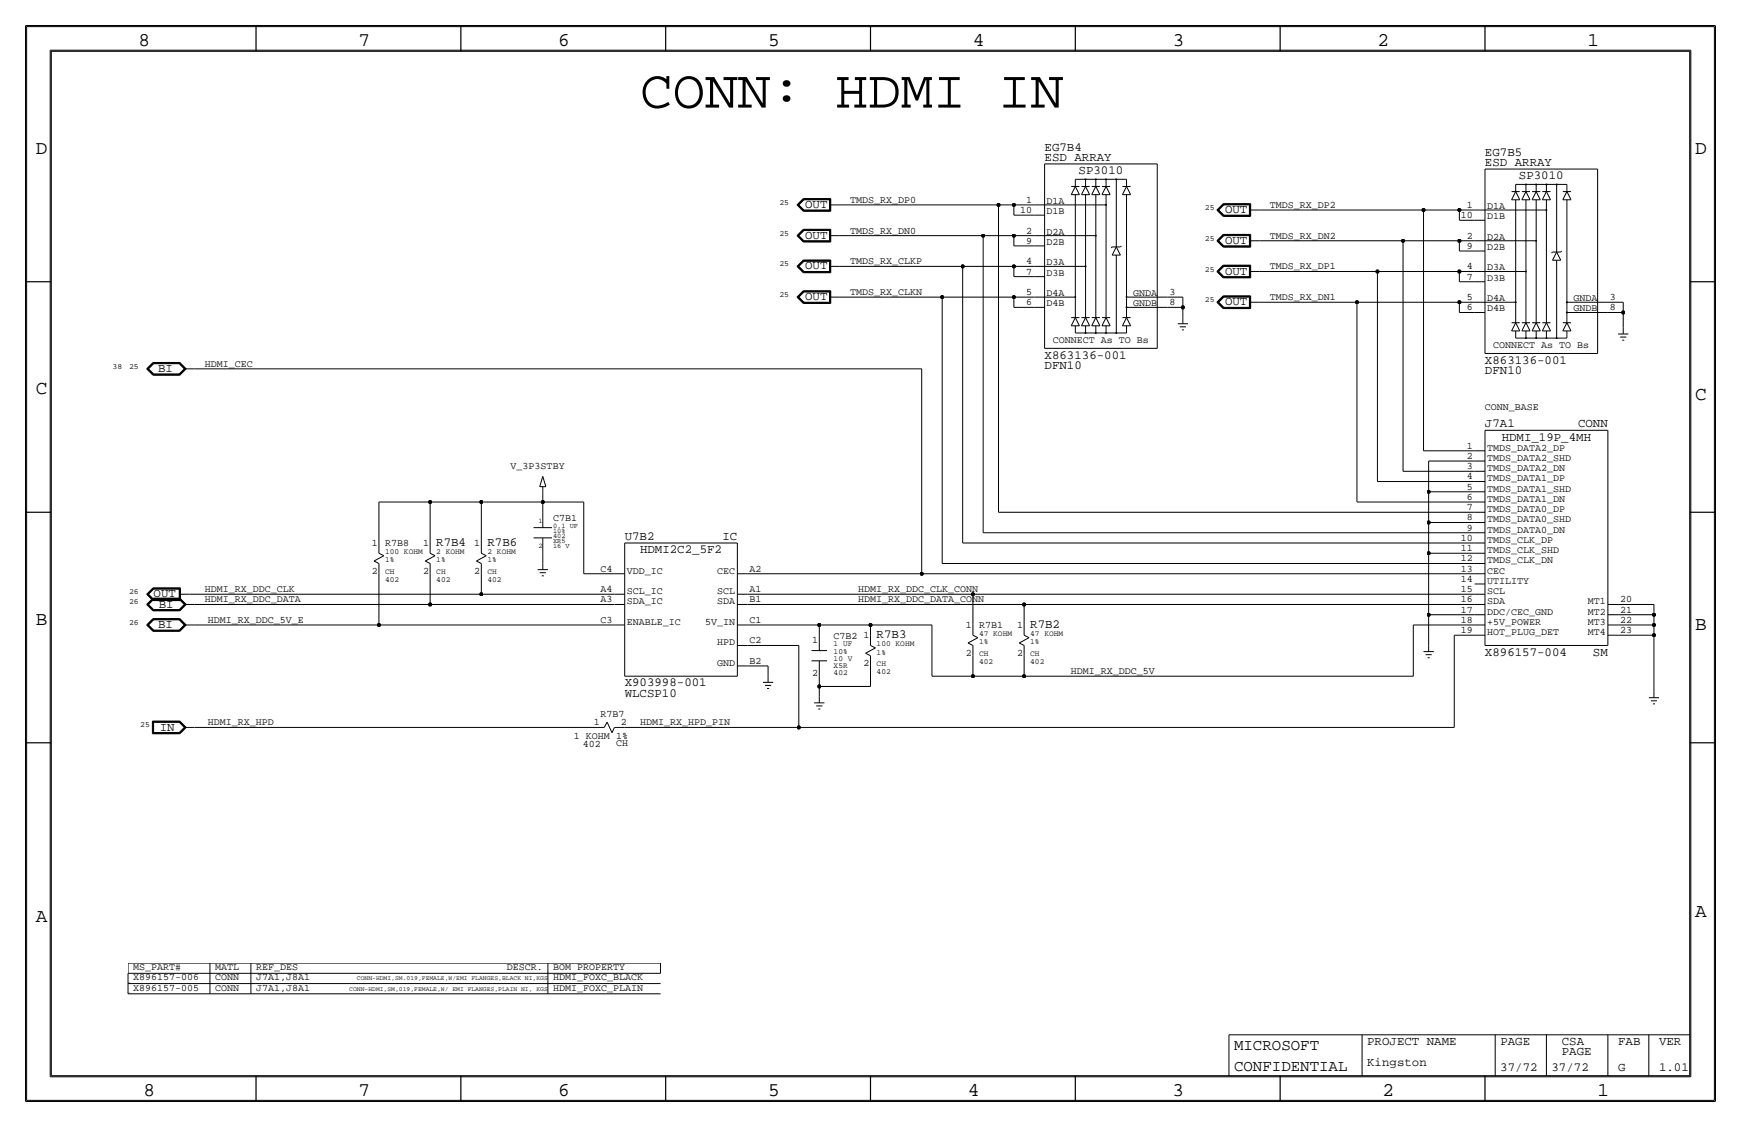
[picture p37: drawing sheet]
<svg xmlns="http://www.w3.org/2000/svg" width="432mm" height="279mm" viewBox="0 0 432 279" stroke-linecap="round" stroke-linejoin="round" font-family="sans-serif">
<defs><g id="words">
<text font-size="13.5" x="158.7" y="26.7">CONN: HDMI IN</text>
<g font-size="4.8">
<text x="34.3" y="11.4">8</text>
<text x="88.9" y="11.4">7</text>
<text x="138.5" y="11.4">6</text>
<text x="190.5" y="11.4">5</text>
<text x="241.3" y="11.4">4</text>
<text x="290.8" y="11.4">3</text>
<text x="341.6" y="11.4">2</text>
<text x="393.7" y="11.4">1</text>
<text x="8.9" y="38.1">D</text>
<text x="420.4" y="38.1">D</text>
<text x="8.9" y="97.8">C</text>
<text x="420.4" y="99.1">C</text>
<text x="8.9" y="154.9">B</text>
<text x="420.4" y="156.2">B</text>
<text x="420.4" y="227.3">A</text>
<text x="8.9" y="228.6">A</text>
<text x="35.6" y="271.8">8</text>
<text x="88.9" y="271.8">7</text>
<text x="138.4" y="271.8">6</text>
<text x="190.5" y="271.8">5</text>
<text x="240" y="271.8">4</text>
<text x="290.8" y="271.8">3</text>
<text x="342.9" y="271.8">2</text>
<text x="396.2" y="271.8">1</text>
</g>
<g font-size="3.9">
<text x="306.1" y="260.4">MICROSOFT</text>
<text x="306.1" y="265.4">CONFIDENTIAL</text>
</g>
<g font-size="3.1">
<text x="259.1" y="39.9">ESD ARRAY</text>
<text x="259.1" y="37.3">EG7B4</text>
<text x="368.3" y="41.1">ESD ARRAY</text>
<text x="368.3" y="38.6">EG7B5</text>
<text x="267.5" y="43.2">SP3010</text>
<text x="376.7" y="44.4">SP3010</text>
<text x="199.7" y="51.6">OUT</text>
<text x="303.8" y="52.8">OUT</text>
<text x="199.7" y="59.2">OUT</text>
<text x="303.8" y="60.5">OUT</text>
<text x="199.7" y="66.8">OUT</text>
<text x="303.8" y="68.1">OUT</text>
<text x="199.7" y="74.4">OUT</text>
<text x="303.8" y="75.7">OUT</text>
<text x="259.1" y="88.9">X863136-001</text>
<text x="39.2" y="92.2">BI</text>
<text x="259.1" y="91.4">DFN10</text>
<text x="368.3" y="92.7">DFN10</text>
<text x="368.3" y="90.2">X863136-001</text>
<text x="368.3" y="105.9">J7A1</text>
<text x="391.4" y="105.9">CONN</text>
<text x="372.4" y="109.2">HDMI_19P_4MH</text>
<text x="108.2" y="135.4">R7B4</text>
<text x="120.9" y="135.4">R7B6</text>
<text x="154.9" y="133.9">U7B2</text>
<text x="158.7" y="137.2">HDMI2C2_5F2</text>
<text x="179.2" y="133.9">IC</text>
<text x="38.1" y="148.1">OUT</text>
<text x="39.2" y="155.7">BI</text>
<text x="39.4" y="150.6">BI</text>
<text x="255.5" y="155.7">R7B2</text>
<text x="217.4" y="158.2">R7B3</text>
<text x="368.3" y="162.6">X896157-004</text>
<text x="395.1" y="162.6">SM</text>
<text x="154.9" y="170.2">X903998-001</text>
<text x="154.9" y="172.7">WLCSP10</text>
<text x="39.6" y="181.1">IN</text>
<text x="339.1" y="259.1">PROJECT NAME</text>
<text x="372.1" y="259.1">PAGE</text>
<text x="387.4" y="259.1">CSA</text>
<text x="387.4" y="261.6">PAGE</text>
<text x="401.3" y="259.1">FAB</text>
<text x="411.5" y="259.1">VER</text>
<text x="339.1" y="264.2">Kingston</text>
<text x="372.1" y="265.4">37/72</text>
<text x="384.8" y="265.4">37/72</text>
<text x="401.3" y="265.4">G</text>
<text x="411.5" y="265.4">1.01</text>
</g>
<g font-size="2.5">
<text x="210.8" y="50.3">TMDS_RX_DP0</text>
<text x="253.1" y="52.8">10</text>
<text x="254.5" y="50.3">1</text>
<text x="259.6" y="50.5">D1A</text>
<text x="259.6" y="53.1">D1B</text>
<text x="315" y="51.6">TMDS_RX_DP2</text>
<text x="363.8" y="51.5">1</text>
<text x="368.8" y="51.8">D1A</text>
<text x="210.8" y="57.9">TMDS_RX_DN0</text>
<text x="254.5" y="57.9">2</text>
<text x="259.6" y="58.2">D2A</text>
<text x="315" y="59.2">TMDS_RX_DN2</text>
<text x="362.3" y="54.1">10</text>
<text x="363.8" y="59.2">2</text>
<text x="368.8" y="54.4">D1B</text>
<text x="368.8" y="59.4">D2A</text>
<text x="210.8" y="65.5">TMDS_RX_CLKP</text>
<text x="254.5" y="65.5">4</text>
<text x="254.5" y="60.4">9</text>
<text x="259.6" y="60.7">D2B</text>
<text x="259.6" y="65.8">D3A</text>
<text x="363.8" y="61.7">9</text>
<text x="368.8" y="62">D2B</text>
<text x="254.5" y="68.1">7</text>
<text x="259.6" y="68.3">D3B</text>
<text x="315" y="66.8">TMDS_RX_DP1</text>
<text x="363.8" y="69.3">7</text>
<text x="363.8" y="66.8">4</text>
<text x="368.8" y="69.6">D3B</text>
<text x="368.8" y="67.1">D3A</text>
<text x="210.8" y="73.2">TMDS_RX_CLKN</text>
<text x="254.5" y="75.7">6</text>
<text x="254.5" y="73.2">5</text>
<text x="259.6" y="73.4">D4A</text>
<text x="259.6" y="75.9">D4B</text>
<text x="281.1" y="73.4">GNDA</text>
<text x="281.1" y="75.9">GNDB</text>
<text x="290.1" y="75.7">8</text>
<text x="290.1" y="73.2">3</text>
<text x="315" y="74.4">TMDS_RX_DN1</text>
<text x="363.8" y="77">6</text>
<text x="363.8" y="74.4">5</text>
<text x="368.8" y="74.7">D4A</text>
<text x="368.8" y="77.2">D4B</text>
<text x="390.3" y="74.7">GNDA</text>
<text x="390.3" y="77.2">GNDB</text>
<text x="399.3" y="77">8</text>
<text x="399.3" y="74.4">3</text>
<text x="261.1" y="85.1">CONNECT As TO Bs</text>
<text x="370.4" y="86.4">CONNECT As TO Bs</text>
<text x="50.8" y="90.9">HDMI_CEC</text>
<text x="368.3" y="101.6">CONN_BASE</text>
<text x="363.8" y="113.8">2</text>
<text x="363.8" y="111.3">1</text>
<text x="368.8" y="111.7">TMDS_DATA2_DP</text>
<text x="126.7" y="116.2">V_3P3STBY</text>
<text x="363.8" y="116.3">3</text>
<text x="363.8" y="118.9">4</text>
<text x="368.8" y="119.4">TMDS_DATA1_DP</text>
<text x="368.8" y="116.8">TMDS_DATA2_DN</text>
<text x="368.8" y="114.3">TMDS_DATA2_SHD</text>
<text x="363.8" y="121.4">5</text>
<text x="363.8" y="124">6</text>
<text x="368.8" y="124.4">TMDS_DATA1_DN</text>
<text x="368.8" y="121.9">TMDS_DATA1_SHD</text>
<text x="137.2" y="129.3">C7B1</text>
<text x="363.8" y="129">8</text>
<text x="363.8" y="126.5">7</text>
<text x="363.8" y="131.6">9</text>
<text x="368.8" y="129.5">TMDS_DATA0_SHD</text>
<text x="368.8" y="127">TMDS_DATA0_DP</text>
<text x="92.2" y="135.4">1</text>
<text x="95.5" y="135.4">R7B8</text>
<text x="104.9" y="135.4">1</text>
<text x="117.6" y="135.4">1</text>
<text x="362.3" y="136.7">11</text>
<text x="362.3" y="134.1">10</text>
<text x="368.8" y="137.2">TMDS_CLK_SHD</text>
<text x="368.8" y="134.6">TMDS_CLK_DP</text>
<text x="368.8" y="132.1">TMDS_DATA0_DN</text>
<text x="92.2" y="142.2">2</text>
<text x="104.9" y="142.2">2</text>
<text x="117.6" y="142.2">2</text>
<text x="148.9" y="141.7">C4</text>
<text x="155.4" y="142.2">VDD_IC</text>
<text x="177.9" y="142.2">CEC</text>
<text x="185.9" y="141.7">A2</text>
<text x="362.3" y="139.2">12</text>
<text x="362.3" y="141.7">13</text>
<text x="368.8" y="142.2">CEC</text>
<text x="368.8" y="139.7">TMDS_CLK_DN</text>
<text x="50.8" y="146.8">HDMI_RX_DDC_CLK</text>
<text x="50.8" y="149.4">HDMI_RX_DDC_DATA</text>
<text x="148.9" y="149.4">A3</text>
<text x="148.9" y="146.8">A4</text>
<text x="155.4" y="149.9">SDA_IC</text>
<text x="155.4" y="147.3">SCL_IC</text>
<text x="177.9" y="147.3">SCL</text>
<text x="177.9" y="149.9">SDA</text>
<text x="185.9" y="149.4">B1</text>
<text x="185.9" y="146.8">A1</text>
<text x="212.9" y="149.4">HDMI_RX_DDC_DATA_CONN</text>
<text x="212.9" y="146.8">HDMI_RX_DDC_CLK_CONN</text>
<text x="362.3" y="144.3">14</text>
<text x="362.3" y="149.4">16</text>
<text x="362.3" y="146.8">15</text>
<text x="368.8" y="149.9">SDA</text>
<text x="368.8" y="147.3">SCL</text>
<text x="368.8" y="144.8">UTILITY</text>
<text x="393.8" y="149.9">MT1</text>
<text x="401.8" y="149.4">20</text>
<text x="51.6" y="154.4">HDMI_RX_DDC_5V_E</text>
<text x="148.9" y="154.4">C3</text>
<text x="155.4" y="154.9">ENABLE_IC</text>
<text x="174.9" y="154.9">5V_IN</text>
<text x="185.9" y="154.4">C1</text>
<text x="239.6" y="155.7">1</text>
<text x="242.8" y="155.7">R7B1</text>
<text x="252.3" y="155.7">1</text>
<text x="362.3" y="151.9">17</text>
<text x="362.3" y="154.4">18</text>
<text x="368.8" y="154.9">+5V_POWER</text>
<text x="368.8" y="152.4">DDC/CEC_GND</text>
<text x="393.8" y="154.9">MT3</text>
<text x="393.8" y="152.4">MT2</text>
<text x="401.8" y="154.4">22</text>
<text x="401.8" y="151.9">21</text>
<text x="177.9" y="160">HPD</text>
<text x="185.9" y="159.5">C2</text>
<text x="201.5" y="159.5">1</text>
<text x="206.8" y="158.5">C7B2</text>
<text x="214.2" y="158.2">1</text>
<text x="362.3" y="157">19</text>
<text x="368.8" y="157.5">HOT_PLUG_DET</text>
<text x="393.8" y="157.5">MT4</text>
<text x="401.8" y="157">23</text>
<text x="177.9" y="165.1">GND</text>
<text x="185.9" y="164.6">B2</text>
<text x="201.5" y="167.6">2</text>
<text x="214.2" y="165.1">2</text>
<text x="239.6" y="162.6">2</text>
<text x="252.3" y="162.6">2</text>
<text x="265.6" y="167.1">HDMI_RX_DDC_5V</text>
<text x="51.6" y="179.8">HDMI_RX_HPD</text>
<text x="147.3" y="179.8">1</text>
<text x="148.9" y="177.8">R7B7</text>
<text x="154" y="179.8">2</text>
<text x="158.7" y="179.8">HDMI_RX_HPD_PIN</text>
<text x="142.3" y="183.1">1 KOHM 1%</text>
<text x="144.6" y="185.2">402</text>
<text x="152.8" y="185.1">CH</text>
<text x="33" y="245.6">X896157-005</text>
<text x="33" y="243.1">X896157-006</text>
<text x="33" y="240.5">MS_PART#</text>
<text x="53.3" y="245.6">CONN</text>
<text x="53.3" y="243.1">CONN</text>
<text x="53.3" y="240.5">MATL</text>
<text x="63.5" y="243.1">J7A1,J8A1</text>
<text x="63.5" y="245.6">J7A1,J8A1</text>
<text x="63.5" y="240.5">REF_DES</text>
<text x="125.7" y="240.5">DESCR.</text>
<text x="137.2" y="245.6">HDMI_FOXC_PLAIN</text>
<text x="137.2" y="243.1">HDMI_FOXC_BLACK</text>
<text x="137.2" y="240.5">BOM PROPERTY</text>
</g>
<g font-size="2">
<text x="193.3" y="50.8">25</text>
<text x="298.8" y="52.1">25</text>
<text x="193.3" y="58.4">25</text>
<text x="298.8" y="59.7">25</text>
<text x="193.3" y="66">25</text>
<text x="298.8" y="67.3">25</text>
<text x="193.3" y="73.7">25</text>
<text x="298.8" y="74.9">25</text>
<text x="27.9" y="91.4">38</text>
<text x="32" y="91.4">25</text>
<text x="95.5" y="137.4">100 KOHM</text>
<text x="108.2" y="137.4">2 KOHM</text>
<text x="120.9" y="137.4">2 KOHM</text>
<text x="95.5" y="142.2">CH</text>
<text x="95.5" y="139.4">1%</text>
<text x="108.2" y="142.2">CH</text>
<text x="108.2" y="139.4">1%</text>
<text x="120.9" y="139.4">1%</text>
<text x="120.9" y="142.2">CH</text>
<text x="32" y="147.3">26</text>
<text x="32" y="149.9">26</text>
<text x="95.5" y="144.3">402</text>
<text x="108.2" y="144.3">402</text>
<text x="120.9" y="144.3">402</text>
<text x="32" y="154.9">26</text>
<text x="206.8" y="160.3">1 UF</text>
<text x="217.4" y="160.3">100 KOHM</text>
<text x="242.8" y="157.7">47 KOHM</text>
<text x="242.8" y="159.8">1%</text>
<text x="255.5" y="157.7">47 KOHM</text>
<text x="255.5" y="159.8">1%</text>
<text x="206.8" y="163.8">10 V</text>
<text x="206.8" y="165.6">X5R</text>
<text x="206.8" y="167.4">402</text>
<text x="206.8" y="162.1">10%</text>
<text x="217.4" y="162.3">1%</text>
<text x="217.4" y="165.1">CH</text>
<text x="217.4" y="167.1">402</text>
<text x="242.8" y="162.6">CH</text>
<text x="242.8" y="164.6">402</text>
<text x="255.5" y="162.6">CH</text>
<text x="255.5" y="164.6">402</text>
<text x="34.8" y="180.3">25</text>
</g>
<g font-size="1.7">
<text x="133.6" y="129.5">1</text>
<text x="137.2" y="130.8">0.1 UF</text>
<text x="133.6" y="135.9">2</text>
<text x="137.2" y="135.9">16 V</text>
<text x="137.2" y="134.6">XR5</text>
<text x="137.2" y="133.4">402</text>
<text x="137.2" y="132.1">10%</text>
</g>
<g font-size="1.6">
<text x="86.6" y="245.6">CONN-HDMI,SM,019,FEMALE,W/ EMI FLANGES,PLAIN NI, KGS</text>
<text x="88.5" y="243.1">CONN-HDMI,SM.019,FEMALE,W/EMI FLANGES,BLACK NI,KGS</text>
</g>
<g font-size=".2">
<text x="31.7" y="243.8">I174</text>
<text x="31.7" y="243.6">ZZ555</text>
<text x="31.7" y="246.3">I175</text>
<text x="31.7" y="246.1">ZZ556</text>
</g>
</g></defs>
<!-- layer: Nets -->
<g fill="none" stroke="#000" stroke-width=".25">
<path d="M208.3 50.8h39.3zM208.3 58.4h35.5zM243.8 58.4h7.7zM243.8 58.4v73.7zM247.6 50.8h3.9zM247.6 50.8v76.2zM251.5 58.4v2.6zM251.5 53.3h5zM251.5 50.8v2.5zM251.5 58.4h5zM251.5 50.8h5zM312.4 52.1h40.7z"/>
<path d="M312.4 59.7h35.6zM348 59.7h13.9zM348 59.7v57.1zM353.1 52.1v59.7zM353.1 52.1h8.8zM361.9 59.7v2.5zM361.9 52.1v2.5zM362 59.7h3.8zM362 54.6h3.8zM362 52.1h3.8zM208.3 73.7h25.4zM208.3 66h30.5z"/>
<path d="M233.7 73.7h17.8zM233.7 73.7v66zM238.8 66h12.7zM238.8 66v68.6zM251.5 76.2h5zM251.5 73.7v2.5zM251.5 68.6h5zM251.5 66v2.6zM251.5 61h5zM251.5 73.7h5zM251.5 66h5zM289.6 73.7h3.8z"/>
<path d="M289.6 76.2h3.8zM293.4 73.7v2.5zM293.4 76.2v2.5zM312.4 74.9h24.1zM312.4 67.3h29.2zM336.5 74.9h25.4zM336.5 74.9v49.6zM341.6 67.3h20.4zM341.6 67.3v52.1zM361.9 77.5h3.9zM361.9 74.9v2.6zM361.9 74.9h3.9z"/>
<path d="M361.9 69.8h3.9zM361.9 67.3v2.5zM361.9 67.3h3.9zM362 62.2h3.8zM398.8 77.5h3.8zM398.8 74.9h3.8zM402.6 74.9v2.6zM402.6 77.5v3.8zM48.3 91.4h180.3zM228.6 91.4v50.8zM341.6 119.4h24.2zM348 116.8h17.8z"/>
<path d="M353.1 111.8h12.7zM354.3 114.3h11.5zM354.3 114.3v7.6zM94 124.5v10.1zM94 124.5h12.7zM106.7 124.5h12.7zM106.7 124.5v10.1zM119.4 124.5v10.1zM119.4 124.5h15.2zM134.6 124.5h10.2zM134.6 121.9v2.6zM134.6 124.5v2.5z"/>
<path d="M134.6 137.2v2.5zM144.8 124.5v17.7zM233.7 139.7h132.1zM238.8 134.6h127zM243.8 132.1h122zM247.6 127h118.2zM336.6 124.5h29.2zM354.3 121.9h11.5zM354.3 121.9v7.6zM354.3 129.5h11.5zM354.3 129.5v7.7zM354.3 137.2h11.5z"/>
<path d="M354.3 137.2v15.2zM47 147.3h72.4zM48.3 154.9h45.7zM48.3 149.9h58.4zM94 154.9h58.4zM94 142.2v12.7zM106.7 149.9h45.7zM106.7 142.2v7.7zM119.4 142.2v5.1zM119.4 147.3h33zM144.8 142.2h7.6zM185.4 147.3h55.9z"/>
<path d="M185.4 142.2h43.2zM185.4 149.9h68.6zM185.4 154.9h17.8zM203.2 154.9h12.7zM203.2 154.9v2.6zM215.9 154.9h15.2zM215.9 154.9v2.6zM228.6 142.2h137.2zM231.1 154.9v12.7zM241.3 147.3h124.5zM241.3 147.3v7.6zM254 149.9h111.8z"/>
<path d="M254 149.9v5zM350.5 154.9v12.7zM350.5 154.9h15.3zM354.3 152.4h11.5zM354.3 152.4v7.6zM360.7 157.5v22.8zM360.7 157.5h5.1zM401.3 149.9h8.9zM401.3 152.4h8.9zM401.3 154.9h8.9zM401.3 157.5h8.9zM410.2 149.9v2.5z"/>
<path d="M410.2 152.4v2.5zM410.2 154.9v2.6zM410.2 157.5v13.9zM185.4 165.1h5.1zM185.4 160h12.7zM190.5 165.1v2.5zM198.1 160v20.3zM203.2 170.2h12.7zM203.2 167.6v2.6zM203.2 170.2v2.5zM215.9 165.1v5.1zM231.1 167.6h10.2z"/>
<path d="M241.3 162.6v5zM241.3 167.6h12.7zM254 167.6h96.5zM254 162.6v5zM48.3 180.3h99zM154.9 180.3h43.2zM198.1 180.3h162.6z"/>
</g>
<g fill="#000" stroke="#000" stroke-width=".25">
<circle cx="243.8" cy="58.4" r=".41"/>
<circle cx="247.6" cy="50.8" r=".41"/>
<circle cx="251.5" cy="50.8" r=".41"/>
<circle cx="251.5" cy="58.4" r=".41"/>
<circle cx="348" cy="59.7" r=".41"/>
<circle cx="353.1" cy="52.1" r=".41"/>
<circle cx="361.9" cy="52.1" r=".41"/>
<circle cx="361.9" cy="59.7" r=".41"/>
<circle cx="233.7" cy="73.7" r=".41"/>
<circle cx="238.8" cy="66" r=".41"/>
<circle cx="251.5" cy="73.7" r=".41"/>
<circle cx="251.5" cy="66" r=".41"/>
<circle cx="293.4" cy="76.2" r=".41"/>
<circle cx="336.5" cy="74.9" r=".41"/>
<circle cx="341.6" cy="67.3" r=".41"/>
<circle cx="361.9" cy="67.3" r=".41"/>
<circle cx="361.9" cy="74.9" r=".41"/>
<circle cx="402.6" cy="77.5" r=".41"/>
<circle cx="106.7" cy="124.5" r=".41"/>
<circle cx="119.4" cy="124.5" r=".41"/>
<circle cx="134.6" cy="124.5" r=".41"/>
<circle cx="354.3" cy="121.9" r=".41"/>
<circle cx="354.3" cy="129.5" r=".41"/>
<circle cx="354.3" cy="137.2" r=".41"/>
<circle cx="94" cy="154.9" r=".41"/>
<circle cx="106.7" cy="149.9" r=".41"/>
<circle cx="119.4" cy="147.3" r=".41"/>
<circle cx="203.2" cy="154.9" r=".41"/>
<circle cx="215.9" cy="154.9" r=".41"/>
<circle cx="228.6" cy="142.2" r=".41"/>
<circle cx="241.3" cy="147.3" r=".41"/>
<circle cx="254" cy="149.9" r=".41"/>
<circle cx="354.3" cy="152.4" r=".41"/>
<circle cx="410.2" cy="154.9" r=".41"/>
<circle cx="410.2" cy="152.4" r=".41"/>
<circle cx="410.2" cy="157.5" r=".41"/>
<circle cx="203.2" cy="170.2" r=".41"/>
<circle cx="241.3" cy="167.6" r=".41"/>
<circle cx="254" cy="167.6" r=".41"/>
<circle cx="198.1" cy="180.3" r=".41"/>
</g>
<!-- layer: Components -->
<g fill="none" stroke="#000" stroke-width=".25">
<path d="M197.7 50.8l1.5 1.6zM197.7 50.8l1.5-1.6zM197.7 58.4l1.5 1.6zM197.7 58.4l1.5-1.6zM197.8 50.8l1.5-1.5zM197.8 50.8l1.5 1.5zM197.8 58.4l1.5-1.5zM197.8 58.4l1.5 1.5zM198 50.8l1.3-1.4zM198 50.8l1.3 1.4zM198 58.4l1.3-1.4zM198 58.4l1.3 1.4z"/>
<path d="M198.1 50.8l1.3-1.3zM198.1 50.8l1.3 1.3zM198.1 58.4l1.3-1.3zM198.1 58.4l1.3 1.3zM199.2 49.2h6.8zM199.2 52.4h6.8zM199.2 56.8h6.8zM199.2 60h6.8zM199.3 49.3h6.6zM199.3 52.3h6.6zM199.3 56.9h6.6zM199.3 59.9h6.6z"/>
<path d="M199.3 49.4h6.5zM199.3 52.2h6.5zM199.3 57h6.5zM199.3 59.8h6.5zM199.4 49.5h6.3zM199.4 52.1h6.3zM199.4 57.2h6.3zM199.4 59.7h6.3zM205.7 50.8h2.6zM205.7 49.5v2.6zM205.7 58.4h2.6zM205.7 57.2v2.5z"/>
<path d="M205.8 49.4v2.8zM205.8 57v2.8zM205.9 49.3v3zM205.9 56.9v3zM206 49.2v3.2zM206 56.8v3.2zM256.5 50.8h17.8zM256.5 53.3h2.6zM256.5 58.4h15.3zM259.1 40.6v45.8zM259.1 40.6h27.9zM265.7 48.3h2z"/>
<path d="M265.7 46.2h2zM266.7 46.2l-1 2.1zM266.7 44.4v1.8zM266.7 46.2l1 2.1zM266.7 44.4h12.7zM266.7 48.3v30.4zM268.2 48.3h2.1zM268.2 46.2h2.1zM269.1 44.4l.2 .1zM269.2 44.4v1.8zM269.2 46.2l-1 2.1zM269.2 46.2l1.1 2.1z"/>
<path d="M269.2 48.3v30.4zM270.8 48.3h2zM270.8 46.2h2zM271.7 58.4l.2 .1zM271.7 44.4l.2 .1zM271.8 44.4v1.8zM271.8 46.2l-1 2.1zM271.8 46.2l1 2.1zM271.8 48.3v30.4zM273.3 48.3h2zM273.3 46.2h2zM274.2 50.8h.2z"/>
<path d="M274.2 44.4l.2 .1zM274.3 46.2l-1 2.1zM274.3 44.4v1.8zM274.3 46.2l1 2.1zM274.3 48.3v30.4zM276.8 44.4l.2 .1zM276.9 44.4v16.8zM278.4 48.3h2zM278.4 46.2h2zM279.4 46.2l-1 2.1zM279.4 44.4v1.8zM279.4 46.2l1 2.1z"/>
<path d="M279.4 48.3v30.4zM287 40.6v45.8zM301.8 52.1l1.6-1.6zM301.8 52.1l1.6 1.5zM301.8 59.7l1.6-1.6zM301.8 59.7l1.6 1.6zM302 52.1l1.4-1.5zM302 52.1l1.4 1.4zM302 59.7l1.4-1.5zM302 59.7l1.4 1.5zM302.1 52.1l1.4-1.4zM302.1 52.1l1.4 1.3z"/>
<path d="M302.1 59.7l1.4-1.4zM302.1 59.7l1.4 1.4zM302.3 52.1l1.2-1.3zM302.3 52.1l1.2 1.2zM302.3 59.7l1.2-1.3zM302.3 59.7l1.2 1.3zM303.4 50.5h6.8zM303.4 53.6h6.8zM303.4 58.1h6.8zM303.4 50.6h6.7zM303.4 53.5h6.7zM303.4 58.2h6.7z"/>
<path d="M303.5 50.7h6.5zM303.5 53.4h6.5zM303.5 58.3h6.5zM303.5 50.8h6.4zM303.5 53.3h6.4zM303.5 58.4h6.4zM309.9 52.1h2.5zM309.9 50.8v2.5zM309.9 59.7h2.5zM309.9 58.4v2.6zM310 50.7v2.7zM310 58.3v2.8z"/>
<path d="M310.1 50.6v2.9zM310.1 58.2v3zM310.2 50.5v3.1zM310.2 58.1v3.2zM365.8 52.1h17.7zM365.8 54.6h2.5zM365.8 59.7h15.2zM368.3 41.9v45.7zM368.3 41.9h27.9zM374.9 47.5h2zM374.9 49.5h2zM375.9 47.5l-1 2z"/>
<path d="M375.9 45.7v1.8zM375.9 47.5l1 2zM375.9 45.7h12.7zM375.9 49.5v30.5zM377.4 49.5h2.1zM377.4 47.5h2.1zM378.4 45.7l.2 .1zM378.5 47.5l-1.1 2zM378.5 45.7v1.8zM378.5 47.5l1 2zM378.5 49.5v30.5zM380 49.5h2z"/>
<path d="M380 47.5h2zM380.9 59.6l.2 .1zM380.9 45.7l.2 .1zM381 47.5l-1 2zM381 45.7v1.8zM381 47.5l1 2zM381 49.5v30.5zM382.5 49.5h2.1zM382.5 47.5h2.1zM383.4 52l.2 .1zM383.4 45.7l.2 .1zM383.5 47.5l-1 2z"/>
<path d="M383.5 45.7v1.8zM383.5 47.5l1.1 2zM383.5 49.5v30.5zM386 45.7l.2 .1zM386.1 45.7v16.8zM387.6 49.5h2zM387.6 47.5h2zM388.6 47.5l-1 2zM388.6 45.7v1.8zM388.6 47.5l1 2zM388.6 49.5v30.5zM396.2 41.9v45.7z"/>
<path d="M197.7 66l1.5 1.6zM197.7 66l1.5-1.5zM197.7 73.7l1.5 1.5zM197.7 73.7l1.5-1.6zM197.8 66l1.5-1.4zM197.8 66l1.5 1.5zM197.8 73.7l1.5-1.5zM197.8 73.7l1.5 1.4zM198 66l1.3-1.3zM198 66l1.3 1.4zM198 73.7l1.3-1.4zM198 73.7l1.3 1.3z"/>
<path d="M198.1 66l1.3-1.2zM198.1 66l1.3 1.3zM198.1 73.7l1.3-1.3zM198.1 73.7l1.3 1.2zM199.2 67.6h6.8zM199.2 64.5h6.8zM199.2 75.2h6.8zM199.2 72.1h6.8zM199.3 64.6h6.6zM199.3 67.5h6.6zM199.3 75.1h6.6zM199.3 72.2h6.6z"/>
<path d="M199.3 64.7h6.5zM199.3 67.4h6.5zM199.3 72.3h6.5zM199.3 75h6.5zM199.4 64.8h6.3zM199.4 67.3h6.3zM199.4 72.4h6.3zM199.4 74.9h6.3zM205.7 66h2.6zM205.7 64.8v2.5zM205.7 73.7h2.6zM205.7 72.4v2.5z"/>
<path d="M205.8 64.7v2.7zM205.8 72.3v2.7zM205.9 64.6v2.9zM205.9 72.2v2.9zM206 64.5v3.1zM206 72.1v3.1zM256.5 61h2.6zM256.5 68.6h2.6zM256.5 73.7h10.2zM256.5 66h12.7zM256.5 76.2h2.6zM265.7 78.7h2z"/>
<path d="M266.6 73.6l.2 .1zM266.7 78.7l-1 2.1zM266.7 78.7l1 2.1zM268.2 78.7h2.1zM269.1 66l.2 .1zM269.2 78.7l-1 2.1zM269.2 78.7l1.1 2.1zM270.8 78.7h2zM271.8 78.7l-1 2.1zM271.8 78.7l1 2.1zM273.3 78.7h2zM274.3 78.7l-1 2.1z"/>
<path d="M274.3 78.7l1 2.1zM275.6 61.5l.2-.3zM275.8 63.2h2.1zM275.8 61.2h2.1zM276.9 61.2l-1.1 2zM276.9 63.2v19.3zM276.9 61.2l1 2zM277.9 61.2l.2-.2zM278.4 78.7h2zM279.3 73.6l.2 .1zM279.3 76.2h.2zM279.4 73.7h10.2z"/>
<path d="M279.4 76.2h10.2zM279.4 78.7l-1 2.1zM279.4 78.7l1 2.1zM293.4 78.7v1.6zM301.8 67.3l1.6-1.6zM301.8 74.9l1.6-1.5zM301.8 67.3l1.6 1.6zM301.8 74.9l1.6 1.6zM302 67.3l1.4 1.5zM302 67.3l1.4-1.5zM302 74.9l1.4-1.4zM302 74.9l1.4 1.5z"/>
<path d="M302.1 67.3l1.4-1.4zM302.1 74.9l1.4-1.3zM302.1 67.3l1.4 1.4zM302.1 74.9l1.4 1.4zM302.3 67.3l1.2 1.3zM302.3 74.9l1.2 1.3zM303.4 61.3h6.8zM303.4 68.9h6.8zM303.4 65.7h6.8zM303.4 73.4h6.8zM303.4 76.5h6.8zM303.4 65.8h6.7z"/>
<path d="M303.4 61.2h6.7zM303.4 68.8h6.7zM303.4 73.5h6.7zM303.4 76.4h6.7zM303.5 61.1h6.5zM303.5 68.7h6.5zM303.5 65.9h6.5zM303.5 73.6h6.5zM303.5 76.3h6.5zM303.5 61h6.4zM303.5 68.6h6.4zM303.5 66l-1.2 1.3z"/>
<path d="M303.5 73.7l-1.2 1.2zM303.5 76.2h6.4zM303.5 66h6.4zM303.5 73.7h6.4zM309.9 67.3h2.5zM309.9 74.9h2.5zM309.9 66v2.6zM309.9 73.7v2.5zM310 65.9v2.8zM310 73.6v2.7zM310.1 65.8v3zM310.1 73.5v2.9z"/>
<path d="M310.2 65.7v3.2zM310.2 73.4v3.1zM365.8 62.2h2.5zM365.8 69.8h2.5zM365.8 74.9h10.1zM365.8 67.3h12.7zM365.8 77.5h2.5zM375.8 74.9l.2 .1zM378.4 67.3l.2 .1zM384.8 62.7l.3-.2zM385.1 64.5h2zM385.1 62.5h2z"/>
<path d="M386.1 62.5l-1 2zM386.1 64.5v19.3zM386.1 62.5l1 2zM387.1 62.5l.3-.3zM388.5 74.9l.2 .1zM388.5 77.4l.2 .1zM388.6 74.9h10.2zM388.6 77.5h10.2zM36.4 91.4l1.5 1.6zM36.4 91.4l1.5-1.5zM36.5 91.4l1.5-1.4zM36.5 91.4l1.5 1.5z"/>
<path d="M36.7 91.4l1.3-1.3zM36.7 91.4l1.3 1.4zM36.8 91.4l1.3-1.2zM36.8 91.4l1.3 1.3zM37.9 93h6.7zM37.9 89.9h6.7zM38 90h6.6zM38 92.9h6.6zM38 90.1h6.5zM38 92.8h6.5zM38.1 92.7h6.4zM38.1 90.2h6.4z"/>
<path d="M44.5 90.2l1.2 1.2zM44.5 92.8l1.4-1.4zM44.5 90.1l1.4 1.3zM44.6 92.9l1.4-1.5zM44.6 90l1.4 1.4zM44.6 89.9l1.6 1.5zM44.6 93l1.6-1.6zM45.7 91.4l-1.2 1.3zM45.7 91.4h2.6zM259.1 86.4h27.9zM265.7 80.8h2zM266.7 80.8v1.7z"/>
<path d="M266.7 82.5h12.7zM268.2 80.8h2.1zM269.1 82.5l.2 .1zM269.2 80.8v1.7zM270.8 80.8h2zM271.7 82.5l.2 .1zM271.8 80.8v1.7zM273.3 80.8h2zM274.2 82.5l.2 .1zM274.3 80.8v1.7zM276.8 82.5l.2 .1zM278.4 80.8h2z"/>
<path d="M279.4 80.8v1.7zM292.1 80.3h2.5zM292.6 81h1.5zM293.1 81.8h.5zM368.3 87.6h27.9zM374.9 80h2zM374.9 82h2zM375.9 80l-1 2zM375.9 82v1.8zM375.9 83.8h12.7zM375.9 80l1 2zM377.4 82h2.1z"/>
<path d="M377.4 80h2.1zM378.4 83.8l.2 .1zM378.5 80l-1.1 2zM378.5 82v1.8zM378.5 80l1 2zM380 82h2zM380 80h2zM380.9 83.8l.2 .1zM381 80l-1 2zM381 82v1.8zM381 80l1 2zM382.5 82h2.1z"/>
<path d="M382.5 80h2.1zM383.4 83.8l.2 .1zM383.5 80l-1 2zM383.5 82v1.8zM383.5 80l1.1 2zM386 83.8l.2 .1zM387.6 82h2zM387.6 80h2zM388.6 80l-1 2zM388.6 82v1.8zM388.6 80l1 2zM401.3 82.8h2.6z"/>
<path d="M401.8 83.6h1.6zM402.3 84.3h.5zM402.6 81.3v1.5zM134.6 118.1l-.7 2.6zM134.6 118.1l.8 2.6zM365.8 119.4h2.5zM365.8 116.8h2.5zM365.8 114.3h2.5zM365.8 111.8h2.5zM368.3 106.7h30.5zM368.3 106.7v53.3zM398.8 106.7v53.3z"/>
<path d="M92.8 139.1l2.4-1.3zM92.8 139.1l1.2 .6zM94 134.6v2.6zM94 139.7v2.5zM94 137.2l1.2 .6zM105.5 139.1l2.4-1.3zM105.5 139.1l1.2 .6zM106.7 134.6v2.6zM106.7 139.7v2.5zM106.7 137.2l1.2 .6zM118.2 139.1l2.4-1.3zM118.2 139.1l1.2 .6z"/>
<path d="M119.4 134.6v2.6zM119.4 139.7v2.5zM119.4 137.2l1.2 .6zM132.3 130.8h4.6zM132.3 133.4h4.6zM133.9 120.7h1.5zM134.6 127v3.8zM134.6 133.4v3.8zM134.6 120.7v1.2zM134.6 139.7v1.5zM154.9 134.6h28zM154.9 134.6v33z"/>
<path d="M182.9 134.6v33zM365.8 139.7h2.5zM365.8 137.2h2.5zM365.8 134.6h2.5zM365.8 132.1h2.5zM365.8 129.5h2.5zM365.8 127h2.5zM365.8 124.5h2.5zM365.8 121.9h2.5zM36.4 154.9l1.5 1.6zM36.4 147.3l1.5 1.6zM36.4 149.9l1.5 1.5z"/>
<path d="M36.4 149.9l1.5-1.6zM36.5 154.9l1.5-1.4zM36.5 154.9l1.5 1.5zM36.5 147.3l1.5 1.5zM36.5 147.3l1.5-1.5zM36.5 149.9l1.5-1.5zM36.5 149.9l1.5 1.4zM36.7 154.9l1.3-1.3zM36.7 154.9l1.3 1.4zM36.7 147.3l1.3-1.4zM36.7 149.9l1.3-1.4zM36.7 147.3l1.3 1.4z"/>
<path d="M36.7 149.9l1.3 1.3zM36.8 154.9l1.3-1.2zM36.8 154.9l1.3 1.3zM36.8 147.3l1.3-1.2zM36.8 149.9l1.3-1.3zM36.8 147.3l1.3 1.3zM36.8 149.9l1.3 1.2zM37.9 156.5h6.7zM37.9 153.4h6.7zM37.9 153.4l-1.5 1.5zM37.9 148.9h6.9zM37.9 148.3h6.7z"/>
<path d="M37.9 145.7h6.9zM37.9 151.4h6.7zM37.9 145.7l-1.5 1.6zM38 156.4h6.6zM38 153.5h6.6zM38 148.4h6.6zM38 151.3h6.6zM38 148.8h6.7zM38 145.8h6.7zM38 153.6h6.5zM38 156.3h6.5zM38 151.2h6.5z"/>
<path d="M38 148.5h6.5zM38 145.9h6.6zM38 148.7h6.6zM38.1 156.2h6.4zM38.1 153.7h6.4zM38.1 148.6h6.4zM38.1 151.1h6.4zM38.1 146.1h6.4zM44.5 153.7l1.2 1.2zM44.5 148.6l1.2 1.3zM44.5 147.3h2.5zM44.5 146.1v2.5z"/>
<path d="M44.5 156.3l1.4-1.4zM44.5 153.6l1.4 1.3zM44.5 151.2l1.4-1.3zM44.5 148.5l1.4 1.4zM44.6 156.4l1.4-1.5zM44.6 153.5l1.4 1.4zM44.6 151.3l1.4-1.4zM44.6 148.4l1.4 1.5zM44.6 145.9v2.8zM44.6 153.4l1.6 1.5zM44.6 148.3l1.6 1.6zM44.7 145.8v3z"/>
<path d="M44.8 145.7v3.2zM45.7 154.9l-1.2 1.3zM45.7 154.9h2.6zM45.7 149.9l-1.2 1.2zM45.7 149.9h2.6zM46.2 154.9l-1.6 1.6zM46.2 149.9l-1.6 1.5zM133.4 141.2h2.5zM133.9 142h1.5zM134.4 142.7h.5zM152.4 154.9h2.5zM152.4 149.9h2.5z"/>
<path d="M152.4 147.3h2.5zM152.4 142.2h2.5zM182.9 154.9h2.5zM182.9 142.2h2.5zM182.9 147.3h2.5zM182.9 149.9h2.5zM203.2 157.5v3.8zM215.9 157.5v2.5zM240.1 159.4l2.4-1.3zM240.1 159.4l1.2 .6zM241.3 154.9v2.6zM241.3 157.5l1.2 .6z"/>
<path d="M252.8 159.4l2.4-1.3zM252.8 159.4l1.2 .6zM254 154.9v2.6zM254 157.5l1.2 .6zM365.8 157.5h2.5zM365.8 154.9h2.5zM365.8 152.4h2.5zM365.8 149.9h2.5zM365.8 147.3h2.5zM365.8 144.8h2.5zM365.8 142.2h2.5zM398.8 157.5h2.5z"/>
<path d="M398.8 154.9h2.5zM398.8 152.4h2.5zM398.8 149.9h2.5zM37.8 178.8h6.8zM37.8 178.8v3.1zM37.9 178.9h6.7zM37.9 178.9v2.9zM38 179v2.7zM38 179h6.5zM38.1 179.1v2.5zM38.1 179.1h6.4zM44.5 179.1l1.2 1.2z"/>
<path d="M44.5 179l1.4 1.3zM44.6 178.9l1.4 1.4zM44.6 178.8l1.6 1.5zM150.6 179l1.2 2.7zM150.6 179l-.7 1.3zM154.9 167.6h28zM182.9 165.1h2.5zM182.9 160h2.5zM189.2 169.2h2.6zM189.7 169.9h1.6zM190.2 170.7h.6zM190.5 167.6v1.6z"/>
<path d="M201.3 161.3h3.8zM201.3 163.8h3.8zM201.9 174.2h2.6zM202.4 175h1.6zM202.9 175.8h.6zM203.2 163.8v3.8zM203.2 172.7v1.5zM214.7 162l2.4-1.4zM214.7 162l1.2 .6zM215.9 162.6v2.5zM215.9 160l1.2 .6zM241.3 160v2.6z"/>
<path d="M254 160v2.6zM353.1 161.5h2.5zM353.6 162.3h1.5zM354.1 163.1h.5zM354.3 160v1.5zM368.3 160h30.5zM408.9 173h2.6zM409.4 173.7h1.6zM410 174.5h.5zM410.2 171.5v1.5zM37.8 181.9h6.8zM37.9 181.8h6.7z"/>
<path d="M38 181.7h6.5zM38.1 181.6h6.4zM44.5 181.7l1.4-1.4zM44.6 181.8l1.4-1.5zM45.7 180.3l-1.2 1.3zM45.7 180.3h2.6zM46.2 180.3l-1.6 1.6zM147.3 180.3h2.6zM152.4 180.3l-.6 1.4zM152.4 180.3h2.5zM31.8 243.8v2.6zM31.8 241.3v2.5z"/>
<path d="M31.8 246.4h132zM31.8 243.8h132zM52.1 243.8v2.6zM52.1 241.3v2.5zM62.2 243.8v2.6zM62.2 241.3v2.5zM135.9 243.8v2.6zM135.9 241.3v2.5z"/>
</g>
<!-- layer: Page Border and Title Block -->
<g fill="none" stroke="#000" stroke-width=".3">
<path d="M6.4 6.4v266.7zM6.4 6.4h419.1zM12.7 12.7h406.4zM12.7 12.7v254zM63.5 6.4v6.3zM114.3 6.4v6.3zM165.1 6.4v6.3zM215.9 6.4v6.3zM266.7 6.4v6.3zM317.5 6.4v6.3zM368.3 6.4v6.3zM419.1 12.7v254z"/>
<path d="M425.5 6.4v266.7zM6.4 69.9h6.3zM419.1 69.9h6.4zM6.4 127h6.3zM419.1 127h6.4zM6.4 184.2h6.3zM419.1 184.2h6.4zM6.4 273.1h419.1zM12.7 266.7h406.4zM63.5 266.7v6.4zM114.3 266.7v6.4zM165.1 266.7v6.4z"/>
<path d="M215.9 266.7v6.4zM266.7 266.7v6.4zM317.5 266.7v6.4zM368.3 266.7v6.4z"/>
</g>
<g fill="none" stroke="#000" stroke-width=".25">
<path d="M6.6 6.6h418.6zM6.6 6.6v266.2zM12.4 12.4v254.6zM12.4 12.4h407zM419.4 12.4v254.6zM425.2 6.6v266.2zM31.8 238.8v2.5zM31.8 238.8h132zM52.1 238.8v2.5zM62.2 238.8v2.5zM135.9 238.8v2.5zM163.8 238.8v2.5z"/>
<path d="M31.8 241.3h132zM304.8 256.5v10.2zM304.8 256.5h114.3zM337.8 256.5v10.2zM370.8 256.5v10.2zM383.5 256.5v10.2zM398.8 256.5v10.2zM408.9 256.5v10.2zM6.6 272.8h418.6zM12.4 267h407z"/>
</g>
<use href="#words"/>
</svg>
